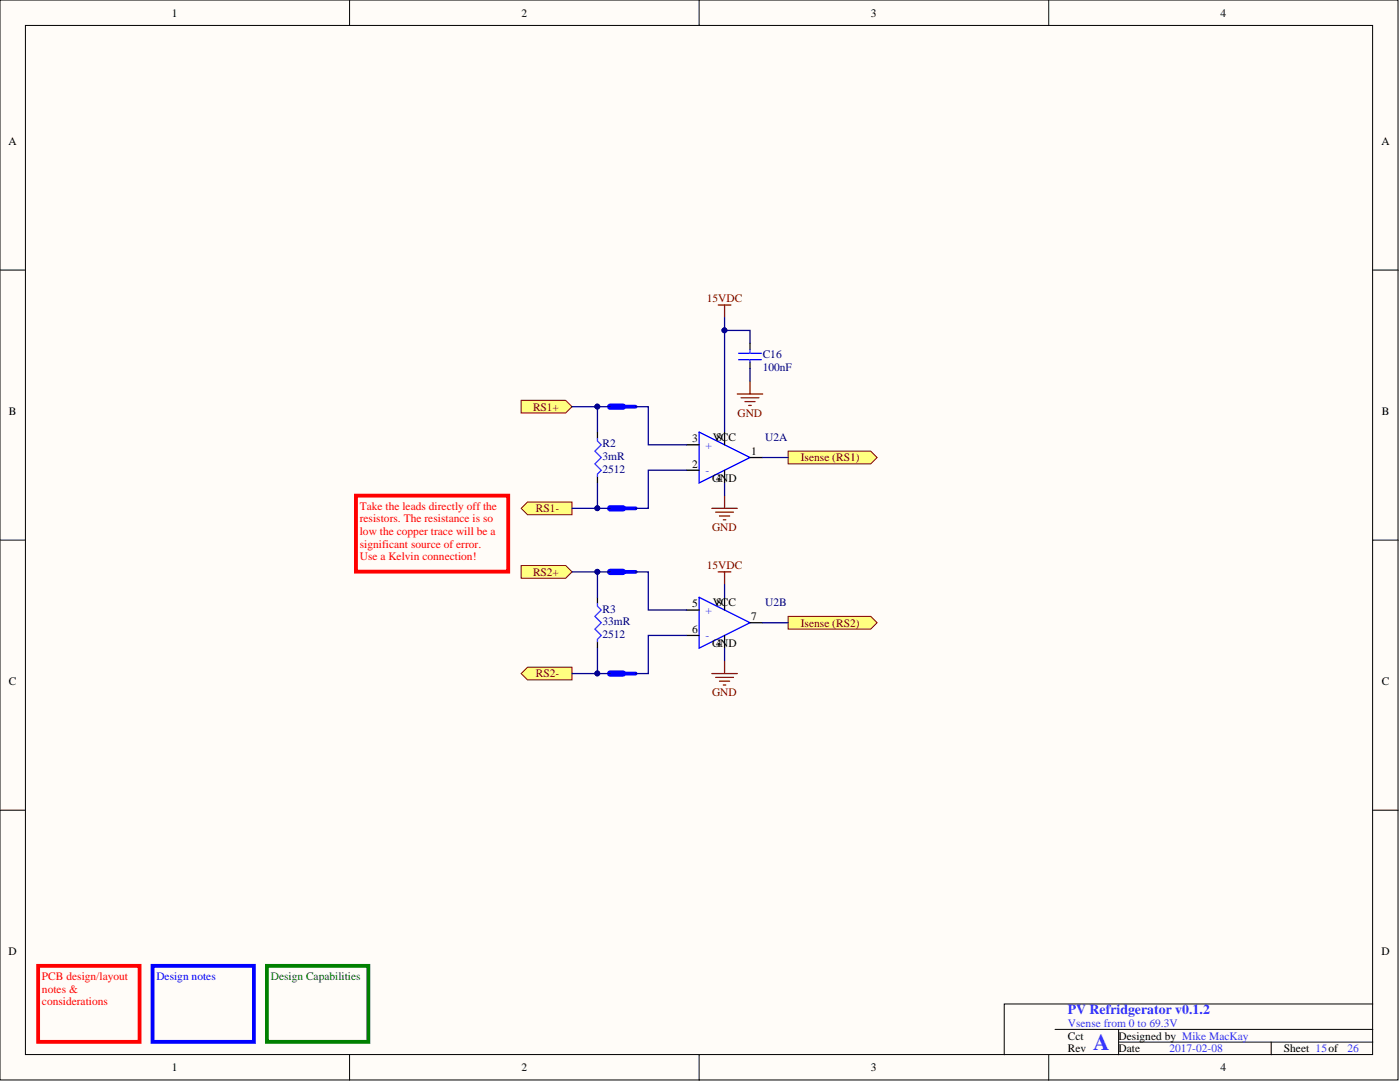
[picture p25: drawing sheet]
<svg xmlns="http://www.w3.org/2000/svg" width="279mm" height="216mm" viewBox="0 0 279 216" stroke-linecap="round" stroke-linejoin="round" font-family="sans-serif">
<defs><g id="words">
<text font-size="4.6" fill="#33f" x="218.2" y="209.5">A</text>
<text font-size="2.7" fill="#33f" x="213.1" y="202.3">PV Refridgerator v0.1.2</text>
<g font-size="2.3">
<text x="34.3" y="3.3">1</text>
<text x="104.1" y="3.3">2</text>
<text x="173.8" y="3.3">3</text>
<text x="243.6" y="3.3">4</text>
<text x="1.7" y="29">A</text>
<text x="275.7" y="29">A</text>
<text x="1.8" y="82.9">B</text>
<text x="275.8" y="82.9">B</text>
<text x="138.1" y="88.3">3</text>
<text x="142.2" y="88">VCC</text>
<text x="143" y="88">8</text>
<text x="138.1" y="93.3">2</text>
<text x="149.9" y="90.8">1</text>
<text x="142.1" y="96.1">GND</text>
<text x="143" y="96.1">4</text>
<text x="138.1" y="121.2">5</text>
<text x="142.2" y="121">VCC</text>
<text x="143" y="121">8</text>
<text x="149.9" y="123.8">7</text>
<text x="138.1" y="126.3">6</text>
<text x="142.1" y="129.1">GND</text>
<text x="143" y="129.1">4</text>
<text x="1.8" y="136.8">C</text>
<text x="275.8" y="136.8">C</text>
<text x="1.7" y="190.7">D</text>
<text x="275.7" y="190.7">D</text>
<text x="213.1" y="207.4">Cct</text>
<text x="213.1" y="210">Rev</text>
<text x="223.2" y="207.4">Designed by Mike MacKay</text>
<text x="223.2" y="210">Date</text>
<text x="256.2" y="210">Sheet 15of</text>
<text x="34.3" y="213.8">1</text>
<text x="104.1" y="213.8">2</text>
<text x="173.8" y="213.8">3</text>
<text x="243.6" y="213.8">4</text>
</g>
<g font-size="2.3" fill="#800000">
<text x="141.1" y="60.4">15VDC</text>
<text x="106.4" y="81.9">RS1+</text>
<text x="147.2" y="83.2">GND</text>
<text x="159.8" y="92.1">Isense (RS1)</text>
<text x="106.9" y="102.2">RS1-</text>
<text x="142.1" y="106">GND</text>
<text x="141.1" y="113.6">15VDC</text>
<text x="106.4" y="114.9">RS2+</text>
<text x="159.8" y="125">Isense (RS2)</text>
<text x="106.9" y="135.2">RS2-</text>
<text x="142.1" y="139">GND</text>
</g>
<g font-size="2.3" fill="#000080">
<text x="152.2" y="71.5">C16</text>
<text x="152.2" y="74.1">100nF</text>
<text x="120.2" y="89.3">R2</text>
<text x="152.7" y="88">U2A</text>
<text x="120.2" y="91.8">3mR</text>
<text x="120.2" y="94.3">2512</text>
<text x="120.2" y="124.8">33mR</text>
<text x="120.2" y="122.2">R3</text>
<text x="152.7" y="121">U2B</text>
<text x="120.2" y="127.3">2512</text>
</g>
<g font-size="2.3" fill="#33f">
<text x="140.8" y="89.5">+</text>
<text x="140.8" y="94.6">-</text>
<text x="140.8" y="122.5">+</text>
<text x="140.8" y="127.6">-</text>
<text x="213.1" y="204.9">Vsense from 0 to 69.3V</text>
<text x="233.4" y="210">2017-02-08</text>
<text x="268.9" y="210">26</text>
</g>
<g font-size="2.3" fill="#f00">
<text x="71.8" y="101.7">Take the leads directly off the</text>
<text x="71.8" y="104.2">resistors. The resistance is so</text>
<text x="71.8" y="106.8">low the copper trace will be a</text>
<text x="71.8" y="109.3">significant source of error.</text>
<text x="71.8" y="111.8">Use a Kelvin connection!</text>
<text x="8.4" y="195.5">PCB design/layout</text>
<text x="8.4" y="198.1">notes &amp;</text>
<text x="8.4" y="200.6">considerations</text>
</g>
<text font-size="2.3" fill="#00f" x="31.2" y="195.5">Design notes</text>
<text font-size="2.3" fill="#008000" x="54" y="195.5">Design Capabilities</text>
</g></defs>
<g fill="#fffcf8" stroke="#000" stroke-width=".2">
<path d="M0 0h279v215.5h-279z"/>
<path d="M5.1 5.1h268.8v205.3h-268.8z"/>
</g>
<g fill="none" stroke="#000" stroke-width=".2">
<path d="M69.8 0v5.1M139.5 0v5.1M209.3 0v5.1M0 53.9h5.1M274 53.9h5.1M0 107.8h5.1M274 107.8h5.1M0 161.7h5.1M274 161.7h5.1M69.8 210.5v5M139.5 210.5v5M209.3 210.5v5"/>
<path d="M210.6 205.4h63.4M223.2 207.9h50.8M223.2 205.4v5.1M253.7 207.9v2.6M274 200.3h-73.6v10.2"/>
</g>
<path d="M7.6 192.7h20.3v15.2h-20.3z" fill="none" stroke="#f00" stroke-width=".76"/>
<path d="M53.3 192.7h20.2v15.2h-20.2z" fill="none" stroke="#008000" stroke-width=".76"/>
<path d="M30.4 192.7h20.3v15.2h-20.3z" fill="none" stroke="#00f" stroke-width=".76"/>
<path d="M139.5 86.2l10.2 5.1-10.2 5.1zM139.5 119.2l10.2 5.1-10.2 5z" fill="none" stroke="#00f" stroke-width=".25"/>
<g fill="none" stroke="#000" stroke-width=".25">
<path d="M119.2 86.2v1.3M119.2 95.1v1.3M137 93.8h2.5M137 88.8h2.5M144.6 86.2v2.6M144.6 93.8v2.6M149.7 91.3h2.5M119.2 119.2v1.3M144.6 119.2v2.5M119.2 128.1v1.2M137 121.7h2.5M137 126.8h2.5"/>
<path d="M144.6 126.8v2.5M149.7 124.3h2.5"/>
</g>
<path d="M143.3 60.9h2.6M144.6 60.9v2.5M143.3 114.1h2.6M144.6 114.1v2.6" fill="none" stroke="#800000" stroke-width=".25"/>
<path d="M119.2 87.5v.5l.8 .8-1.3 1.2 1.3 1.3-1.3 1.3 1.3 1.2-.8 .8v.5M119.2 120.5v.5l.8 .7-1.3 1.3 1.3 1.3-1.3 1.2 1.3 1.3-.8 .8v.5" fill="none" stroke="#33f" stroke-width=".25"/>
<g fill="#ffff80" stroke="#800000" stroke-width=".2">
<path d="M104 101.4l1.3-1.2h8.9v2.5h-8.9z" fill-rule="evenodd"/>
<path d="M104 112.8h8.9l1.3 1.3-1.3 1.3h-8.9z" fill-rule="evenodd"/>
<path d="M104 134.4l1.3-1.3h8.9v2.6h-8.9z" fill-rule="evenodd"/>
<path d="M104 79.9h8.9l1.3 1.3-1.3 1.2h-8.9z" fill-rule="evenodd"/>
<path d="M157.3 90h16.5l1.2 1.3-1.2 1.3h-16.5z" fill-rule="evenodd"/>
<path d="M157.3 123h16.5l1.2 1.3-1.2 1.2h-16.5z" fill-rule="evenodd"/>
</g>
<path d="M71 98.9h30.4v15.2h-30.4z" fill="none" stroke="#f00" stroke-width=".76"/>
<path d="M149.7 68.5v1.2M149.7 72.3v1.2M121.8 81.2h5M121.8 101.4h5M121.8 114.1h5M121.8 134.4h5" fill="none" stroke="#000" stroke-width=".25"/>
<path d="M121.8 81.2h2.5M121.8 101.4h2.5M121.8 114.1h2.5M121.8 134.4h2.5" fill="none" stroke="#00f" stroke-width="1.3"/>
<path d="M124.3 81.2h2.5M124.3 101.4h2.5M124.3 114.1h2.5M124.3 134.4h2.5" fill="none" stroke="#00f" stroke-width=".76"/>
<g fill="none" stroke="#800000" stroke-width=".25">
<path d="M147.1 78.6h5.1M147.9 79.4h3.6M149.7 76.1v2.5M144.6 98.9v2.5M148.7 80.1h2M149.4 80.9h.5M142.1 101.4h5M142.8 102.2h3.6M143.6 103h2M144.3 103.7h.6M142.1 134.4h5M142.8 135.2h3.6"/>
<path d="M143.6 135.9h2M144.3 136.7h.6M144.6 131.9v2.5"/>
</g>
<path d="M147.4 71.8h4.6M147.4 70.5h4.6" fill="none" stroke="#00f" stroke-width=".25"/>
<path d="M149.7 69.7v.8M149.7 71.8v.5" fill="none" stroke="#33f" stroke-width=".25"/>
<g fill="none" stroke="#000080" stroke-width=".25">
<path d="M144.6 63.4v22.8M144.6 65.9h5.1v2.6M149.7 73.5v2.6M114.2 81.2h5v5M119.2 96.4v5h-5M119.2 81.2h2.6M126.8 81.2h2.6v7.6h7.6M137 93.8h-7.6v7.6h-2.6M144.6 96.4v2.5M152.2 91.3h5.1M114.2 114.1h5v5.1M119.2 101.4h2.6"/>
<path d="M119.2 114.1h2.6M126.8 114.1h2.6v7.6h7.6M144.6 116.7v2.5M119.2 129.3v5.1h-5M119.2 134.4h2.6M137 126.8h-7.6v7.6h-2.6M144.6 129.3v2.6M152.2 124.3h5.1"/>
</g>
<g fill="#000080" stroke="#000080" stroke-width=".2">
<circle cx="144.6" cy="65.9" r=".48"/>
<circle cx="119.2" cy="101.4" r=".48"/>
<circle cx="119.2" cy="81.1" r=".48"/>
<circle cx="119.2" cy="134.4" r=".48"/>
<circle cx="119.2" cy="114.1" r=".48"/>
</g>
<use href="#words"/>
</svg>
